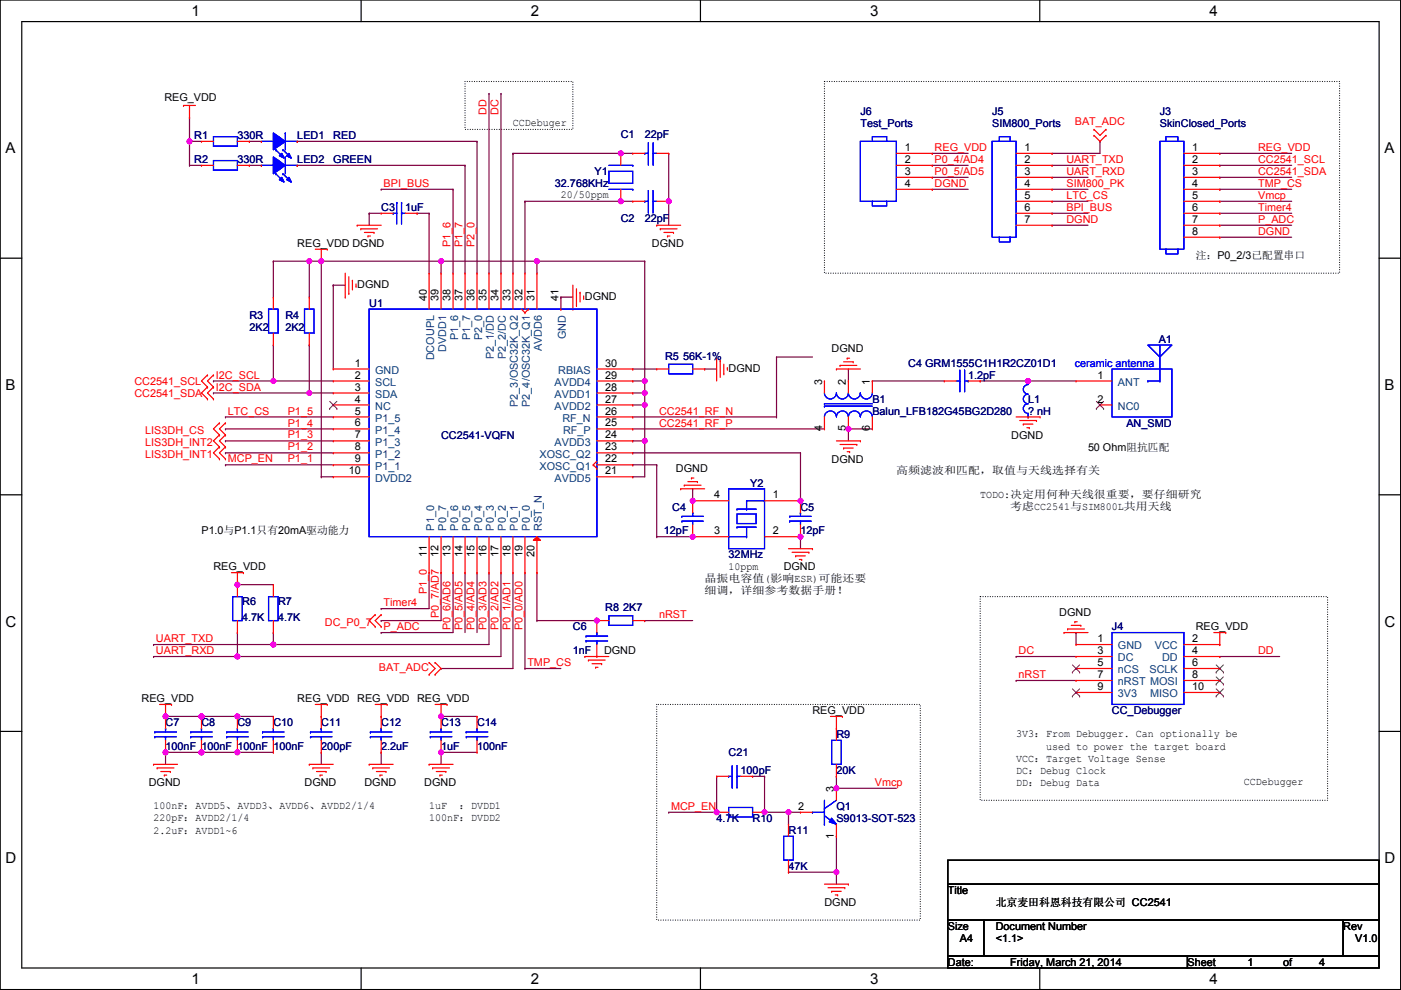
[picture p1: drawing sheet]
<svg xmlns="http://www.w3.org/2000/svg" width="297mm" height="210mm" viewBox="0 0 297 210" stroke-linecap="round" stroke-linejoin="round" font-family="sans-serif">
<defs><g id="words">
<g font-size="3.2">
<text x="40.6" y="3.4">1</text>
<text x="112.5" y="3.4">2</text>
<text x="184.5" y="3.4">3</text>
<text x="256.4" y="3.4">4</text>
<text x="1.2" y="32.5">A</text>
<text x="293.5" y="32.5">A</text>
<text x="1.2" y="82.7">B</text>
<text x="293.5" y="82.7">B</text>
<text x="1.2" y="132.9">C</text>
<text x="293.5" y="132.9">C</text>
<text x="1.2" y="183">D</text>
<text x="293.5" y="183">D</text>
<text x="40.6" y="208.6">1</text>
<text x="112.5" y="208.6">2</text>
<text x="184.5" y="208.6">3</text>
<text x="256.4" y="208.6">4</text>
</g>
<g font-size="2.3">
<text x="34.8" y="21.4">REG_VDD</text>
<text x="108.8" y="26.8">CCDebuger</text>
<text x="191.8" y="32">1</text>
<text x="191.8" y="34.5">2</text>
<text x="217.2" y="32">1</text>
<text x="217.2" y="34.5">2</text>
<text x="252.8" y="32">1</text>
<text x="252.8" y="34.5">2</text>
<text x="191.8" y="37.1">3</text>
<text x="191.8" y="39.6">4</text>
<text x="217.2" y="37.1">3</text>
<text x="217.2" y="39.6">4</text>
<text x="252.8" y="37.1">3</text>
<text x="252.8" y="39.6">4</text>
<text x="118.9" y="42">20/50ppm</text>
<text x="217.2" y="42.2">5</text>
<text x="217.2" y="44.7">6</text>
<text x="217.2" y="47.2">7</text>
<text x="252.8" y="42.2">5</text>
<text x="252.8" y="44.7">6</text>
<text x="252.8" y="47.2">7</text>
<text x="63" y="52.4">REG_VDD DGND</text>
<text x="138.2" y="52.4">DGND</text>
<text x="252.8" y="49.8">8</text>
<text x="253.5" y="54.9">注：P0_2/3已阻已已已</text>
<text x="75.7" y="61">DGND</text>
<text x="90.5" y="63.8" transform="rotate(-90 90.5 63.8)">40</text>
<text x="93" y="63.8" transform="rotate(-90 93 63.8)">39</text>
<text x="95.5" y="63.8" transform="rotate(-90 95.5 63.8)">38</text>
<text x="98.1" y="63.8" transform="rotate(-90 98.1 63.8)">37</text>
<text x="100.6" y="63.8" transform="rotate(-90 100.6 63.8)">36</text>
<text x="103.2" y="63.8" transform="rotate(-90 103.2 63.8)">35</text>
<text x="105.7" y="63.8" transform="rotate(-90 105.7 63.8)">34</text>
<text x="108.2" y="63.8" transform="rotate(-90 108.2 63.8)">33</text>
<text x="110.8" y="63.8" transform="rotate(-90 110.8 63.8)">32</text>
<text x="113.3" y="63.8" transform="rotate(-90 113.3 63.8)">31</text>
<text x="118.4" y="63.8" transform="rotate(-90 118.4 63.8)">41</text>
<text x="124" y="63.5">DGND</text>
<text x="75.2" y="77.7">1</text>
<text x="128.3" y="77.7">30</text>
<text x="176.3" y="74.7">DGND</text>
<text x="75.2" y="80.3">2</text>
<text x="75.2" y="82.8">3</text>
<text x="128.3" y="80.3">29</text>
<text x="128.3" y="82.8">28</text>
<text x="154.5" y="78.8">DGND</text>
<text x="174.3" y="81.5" transform="rotate(-90 174.3 81.5)">3</text>
<text x="179.4" y="81.5" transform="rotate(-90 179.4 81.5)">2</text>
<text x="184.4" y="81.5" transform="rotate(-90 184.4 81.5)">1</text>
<text x="232.7" y="80.3">1</text>
<text x="75.2" y="85.3">4</text>
<text x="75.2" y="87.9">5</text>
<text x="128.3" y="85.3">27</text>
<text x="128.3" y="87.9">26</text>
<text x="232.7" y="85.3">2</text>
<text x="75.2" y="90.4">6</text>
<text x="75.2" y="93">7</text>
<text x="75.2" y="95.5">8</text>
<text x="128.3" y="90.4">25</text>
<text x="128.3" y="93">24</text>
<text x="128.3" y="95.5">23</text>
<text x="174.3" y="91.5" transform="rotate(-90 174.3 91.5)">4</text>
<text x="179.4" y="91.5" transform="rotate(-90 179.4 91.5)">5</text>
<text x="184.4" y="91.5" transform="rotate(-90 184.4 91.5)">6</text>
<text x="214.4" y="93">DGND</text>
<text x="230.7" y="95.5">50 Ohm阻阻阻阻</text>
<text x="73.9" y="100.6">10</text>
<text x="75.2" y="98">9</text>
<text x="128.3" y="98">22</text>
<text x="128.3" y="100.6">21</text>
<text x="143.3" y="100.1">DGND</text>
<text x="176.3" y="98.1">DGND</text>
<text x="190" y="100.5">高高高高高阻阻，取晶与决决取取取取</text>
<text x="151.4" y="105.7">4</text>
<text x="163.9" y="105.7">1</text>
<text x="207.8" y="105.5">TODO:决决决决决决决决决可，可要细要要</text>
<text x="42.7" y="113.3">P1.0与P1.1只取20mA驱驱可驱</text>
<text x="151.4" y="113.3">3</text>
<text x="163.9" y="113.3">2</text>
<text x="214.2" y="108.1">详考CC2541与SIM800L共决决决</text>
<text x="90.5" y="118.1" transform="rotate(-90 90.5 118.1)">11</text>
<text x="93" y="118.1" transform="rotate(-90 93 118.1)">12</text>
<text x="95.5" y="118.1" transform="rotate(-90 95.5 118.1)">13</text>
<text x="98.1" y="118.1" transform="rotate(-90 98.1 118.1)">14</text>
<text x="100.6" y="118.1" transform="rotate(-90 100.6 118.1)">15</text>
<text x="103.2" y="118.1" transform="rotate(-90 103.2 118.1)">16</text>
<text x="105.7" y="118.1" transform="rotate(-90 105.7 118.1)">17</text>
<text x="108.2" y="118.1" transform="rotate(-90 108.2 118.1)">18</text>
<text x="110.8" y="118.1" transform="rotate(-90 110.8 118.1)">19</text>
<text x="113.3" y="118.1" transform="rotate(-90 113.3 118.1)">20</text>
<text x="45.3" y="120.9">REG_VDD</text>
<text x="149.4" y="123.3">晶晶晶晶晶(影影ESR)可可可可</text>
<text x="149.4" y="125.9">细细，详细详详详详详详！</text>
<text x="154.5" y="120.8">10ppm</text>
<text x="166.2" y="120.9">DGND</text>
<text x="224.6" y="130.6">DGND</text>
<text x="232.7" y="136.1">1</text>
<text x="252.8" y="136.1">2</text>
<text x="253.5" y="133.6">REG_VDD</text>
<text x="128.1" y="138.7">DGND</text>
<text x="232.7" y="138.7">3</text>
<text x="232.7" y="141.2">5</text>
<text x="232.7" y="143.8">7</text>
<text x="252.8" y="138.7">4</text>
<text x="252.8" y="141.2">6</text>
<text x="252.8" y="143.8">8</text>
<text x="30" y="148.9">REG_VDD</text>
<text x="63" y="148.9">REG_VDD REG_VDD REG_VDD</text>
<text x="232.7" y="146.3">9</text>
<text x="252.8" y="146.3">10</text>
<text x="172.3" y="151.4">REG_VDD</text>
<text x="215.4" y="161.5">VCC：Target Voltage Sense</text>
<text x="215.4" y="156.3">3V3：From Debugger. Can optionally be</text>
<text x="221.8" y="158.9">used to power the target board</text>
<text x="31.5" y="166.7">DGND</text>
<text x="64.6" y="166.7">DGND</text>
<text x="77.3" y="166.7">DGND</text>
<text x="90" y="166.7">DGND</text>
<text x="176.8" y="167.9" transform="rotate(-90 176.8 167.9)">3</text>
<text x="215.4" y="164.1">DC：Debug Clock</text>
<text x="215.4" y="166.7">DD：Debug Data</text>
<text x="263.7" y="166.5">CCDebugger</text>
<text x="32.6" y="171.6">100nF：AVDD5、AVDD3、AVDD6、AVDD2/1/4</text>
<text x="91" y="171.6">1uF</text>
<text x="97.3" y="171.6">：DVDD1</text>
<text x="169.2" y="171.7">2</text>
<text x="32.6" y="174.2">220pF：AVDD2/1/4</text>
<text x="32.6" y="176.8">2.2uF：AVDD1~6</text>
<text x="91" y="174.2">100nF：DVDD2</text>
<text x="176.8" y="177.8" transform="rotate(-90 176.8 177.8)">1</text>
<text x="201" y="189.5">Title</text>
<text x="174.8" y="192.1">DGND</text>
<text x="201" y="197.1">Size</text>
<text x="211.1" y="197.1">Document Number</text>
<text x="211.1" y="192.1">北北北北北北北北取北北北 CC2541</text>
<text x="284.8" y="197.1">Rev</text>
<text x="203.5" y="199.7">A4</text>
<text x="211.1" y="199.7">&lt;1.1&gt;</text>
<text x="287.3" y="199.7">V1.0</text>
<text x="201" y="204.8">Date:</text>
<text x="214.2" y="204.8">Friday, March 21, 2014</text>
<text x="251.8" y="204.8">Sheet</text>
<text x="264.5" y="204.8">1</text>
<text x="272.1" y="204.8">of</text>
<text x="279.7" y="204.8">4</text>
</g>
<g font-size="2.3" fill="#000080">
<text x="41.2" y="29.5">R1</text>
<text x="50.3" y="29.5">330R</text>
<text x="63" y="29.5">LED1</text>
<text x="70.7" y="29.5">RED</text>
<text x="131.6" y="29.3">C1</text>
<text x="136.7" y="29.3">22pF</text>
<text x="182.4" y="24.4">J6</text>
<text x="182.4" y="27">Test_Ports</text>
<text x="210.4" y="24.4">J5</text>
<text x="210.4" y="27">SIM800_Ports</text>
<text x="245.9" y="24.4">J3</text>
<text x="245.9" y="27">SkinClosed_Ports</text>
<text x="41.2" y="34.6">R2</text>
<text x="50.3" y="34.6">330R</text>
<text x="63" y="34.6">LED2</text>
<text x="70.7" y="34.6">GREEN</text>
<text x="117.6" y="39.7">32.768KHz</text>
<text x="126" y="37.1">Y1</text>
<text x="80.8" y="44.7">C3</text>
<text x="85.9" y="44.7">1uF</text>
<text x="131.6" y="47">C2</text>
<text x="136.7" y="47">22pF</text>
<text x="78.3" y="65.1">U1</text>
<text x="52.9" y="70.1">2K2</text>
<text x="52.9" y="67.6">R3</text>
<text x="60.5" y="70.1">2K2</text>
<text x="60.5" y="67.6">R4</text>
<text x="141" y="76.2">R5</text>
<text x="144.8" y="76.2">56K-1%</text>
<text x="192.6" y="77.8">C4 GRM1555C1H1R2CZ01D1</text>
<text x="245.7" y="72.7">A1</text>
<text x="205.3" y="80.3">1.2pF</text>
<text x="185" y="85.4">B1</text>
<text x="185" y="87.9">Balun_LFB182G45BG2D280</text>
<text x="218" y="85.4">L1</text>
<text x="218" y="87.9">? nH</text>
<text x="93.5" y="93">CC2541-VQFN</text>
<text x="238.8" y="90.5">AN_SMD</text>
<text x="159" y="103.2">Y2</text>
<text x="140.8" y="113.3">12pF</text>
<text x="142.5" y="108.2">C4</text>
<text x="169.7" y="108.2">C5</text>
<text x="169.7" y="113.3">12pF</text>
<text x="154.5" y="118.4">32MHz</text>
<text x="51.4" y="131.6">4.7K</text>
<text x="51.4" y="128.3">R6</text>
<text x="59" y="131.6">4.7K</text>
<text x="59" y="128.3">R7</text>
<text x="128.3" y="129.6">R8</text>
<text x="132.1" y="129.6">2K7</text>
<text x="121.5" y="133.6">C6</text>
<text x="235.8" y="133.6">J4</text>
<text x="121.5" y="138.7">1nF</text>
<text x="35.1" y="154">C7</text>
<text x="42.7" y="154">C8</text>
<text x="50.3" y="154">C9</text>
<text x="58" y="154">C10</text>
<text x="68.1" y="154">C11</text>
<text x="80.8" y="154">C12</text>
<text x="93.5" y="154">C13</text>
<text x="101.1" y="154">C14</text>
<text x="235.8" y="151.4">CC_Debugger</text>
<text x="35.1" y="159">100nF 100nF 100nF 100nF</text>
<text x="68.1" y="159">200pF</text>
<text x="80.8" y="159">2.2uF</text>
<text x="93.5" y="159">1uF</text>
<text x="101.1" y="159">100nF</text>
<text x="154.5" y="160.3">C21</text>
<text x="177.3" y="156.5">R9</text>
<text x="157" y="164.1">100pF</text>
<text x="177.3" y="164.1">20K</text>
<text x="177.3" y="171.7">Q1</text>
<text x="151.9" y="174.3">4.7K</text>
<text x="159.6" y="174.3">R10</text>
<text x="167.2" y="176.8">R11</text>
<text x="177.3" y="174.3">S9013-SOT-523</text>
<text x="167.2" y="184.4">47K</text>
</g>
<g font-size="2.3" fill="#f00">
<text x="103.2" y="24.4" transform="rotate(-90 103.2 24.4)">DD</text>
<text x="105.7" y="24.4" transform="rotate(-90 105.7 24.4)">DC</text>
<text x="227.9" y="26.5">BAT_ADC</text>
<text x="198.2" y="34.6">P0_4/AD4</text>
<text x="198.2" y="32">REG_VDD</text>
<text x="226.1" y="34.6">UART_TXD</text>
<text x="266.7" y="32">REG_VDD</text>
<text x="266.7" y="34.6">CC2541_SCL</text>
<text x="81.3" y="39.6">BPI_BUS</text>
<text x="198.2" y="37.1">P0_5/AD5</text>
<text x="198.2" y="39.6">DGND</text>
<text x="226.1" y="37.1">UART_RXD</text>
<text x="226.1" y="39.6">SIM800_PK</text>
<text x="266.7" y="37.1">CC2541_SDA</text>
<text x="266.7" y="39.6">TMP_CS</text>
<text x="226.1" y="44.7">BPI_BUS</text>
<text x="226.1" y="42.2">LTC_CS</text>
<text x="226.1" y="47.3">DGND</text>
<text x="266.7" y="42.2">Vmcp</text>
<text x="266.7" y="44.7">Timer4</text>
<text x="266.7" y="47.3">P_ADC</text>
<text x="95.5" y="52.3" transform="rotate(-90 95.5 52.3)">P1_6</text>
<text x="98.1" y="52.3" transform="rotate(-90 98.1 52.3)">P1_7</text>
<text x="100.6" y="52.3" transform="rotate(-90 100.6 52.3)">P2_0</text>
<text x="266.7" y="49.8">DGND</text>
<text x="28.5" y="81.6">CC2541_SCL</text>
<text x="45.8" y="82.8">I2C_SDA</text>
<text x="45.8" y="80.3">I2C_SCL</text>
<text x="28.5" y="84.1">CC2541_SDA</text>
<text x="48.3" y="87.9">LTC_CS</text>
<text x="61" y="87.9">P1_5</text>
<text x="139.7" y="87.9">CC2541_RF_N</text>
<text x="30.8" y="94.5">LIS3DH_INT2</text>
<text x="30.8" y="92">LIS3DH_CS</text>
<text x="61" y="90.4">P1_4</text>
<text x="61" y="93">P1_3</text>
<text x="61" y="95.5">P1_2</text>
<text x="139.7" y="90.4">CC2541_RF_P</text>
<text x="30.8" y="97.1">LIS3DH_INT1</text>
<text x="48.3" y="98.1">MCP_EN</text>
<text x="61" y="98.1">P1_1</text>
<text x="90.5" y="126" transform="rotate(-90 90.5 126)">P1_0</text>
<text x="81.3" y="128.5">Timer4</text>
<text x="93" y="131.1" transform="rotate(-90 93 131.1)">P0_7/AD7</text>
<text x="139.7" y="131.1">nRST</text>
<text x="33.1" y="136.2">UART_TXD</text>
<text x="68.9" y="132.6">DC_P0_7</text>
<text x="81.3" y="133.6">P_ADC</text>
<text x="95.5" y="133.6" transform="rotate(-90 95.5 133.6)">P0_6/AD6</text>
<text x="98.1" y="133.6" transform="rotate(-90 98.1 133.6)">P0_5/AD5</text>
<text x="100.6" y="133.6" transform="rotate(-90 100.6 133.6)">P0_4/AD4</text>
<text x="103.2" y="133.6" transform="rotate(-90 103.2 133.6)">P0_3/AD3</text>
<text x="105.7" y="133.6" transform="rotate(-90 105.7 133.6)">P0_2/AD2</text>
<text x="108.2" y="133.6" transform="rotate(-90 108.2 133.6)">P0_1/AD1</text>
<text x="110.8" y="133.6" transform="rotate(-90 110.8 133.6)">P0_0/AD0</text>
<text x="33.1" y="138.7">UART_RXD</text>
<text x="80.3" y="142.3">BAT_ADC</text>
<text x="111.8" y="141.2">TMP_CS</text>
<text x="215.9" y="138.7">DC</text>
<text x="215.9" y="143.8">nRST</text>
<text x="266.7" y="138.7">DD</text>
<text x="185.5" y="166.6">Vmcp</text>
<text x="142.3" y="171.7">MCP_EN</text>
</g>
<g font-size="2.3" fill="#004080">
<text x="120" y="71.9" transform="rotate(-90 120 71.9)">GND</text>
<text x="92" y="76.4" transform="rotate(-90 92 76.4)">DCOUPL</text>
<text x="94.6" y="74.6" transform="rotate(-90 94.6 74.6)">DVDD1</text>
<text x="97.1" y="72.2" transform="rotate(-90 97.1 72.2)">P1_6</text>
<text x="99.7" y="72.2" transform="rotate(-90 99.7 72.2)">P1_7</text>
<text x="102.2" y="72.2" transform="rotate(-90 102.2 72.2)">P2_0</text>
<text x="104.7" y="76.2" transform="rotate(-90 104.7 76.2)">P2_1/DD</text>
<text x="107.3" y="76.2" transform="rotate(-90 107.3 76.2)">P2_2/DC</text>
<text x="114.9" y="74.5" transform="rotate(-90 114.9 74.5)">AVDD6</text>
<text x="79.5" y="79.3">GND</text>
<text x="79.5" y="81.8">SCL</text>
<text x="117.6" y="81.8">AVDD4</text>
<text x="118.3" y="79.3">RBIAS</text>
<text x="237" y="81.8">ANT</text>
<text x="79.5" y="84.4">SDA</text>
<text x="79.5" y="86.9">NC</text>
<text x="79.5" y="89.4">P1_5</text>
<text x="109.8" y="86.3" transform="rotate(-90 109.8 86.3)">P2_3/OSC32K_Q2</text>
<text x="112.4" y="86.3" transform="rotate(-90 112.4 86.3)">P2_4/OSC32K_Q1</text>
<text x="117.6" y="84.4">AVDD1</text>
<text x="117.6" y="86.9">AVDD2</text>
<text x="119.3" y="89.4">RF_N</text>
<text x="237" y="86.9">NC0</text>
<text x="79.5" y="92">P1_4</text>
<text x="79.5" y="94.5">P1_3</text>
<text x="117.6" y="94.5">AVDD3</text>
<text x="119.4" y="92">RF_P</text>
<text x="79.5" y="97.1">P1_2</text>
<text x="79.5" y="99.6">P1_1</text>
<text x="114.4" y="97.1">XOSC_Q2</text>
<text x="114.4" y="99.6">XOSC_Q1</text>
<text x="79.5" y="102.1">DVDD2</text>
<text x="117.6" y="102.1">AVDD5</text>
<text x="92" y="112.5" transform="rotate(-90 92 112.5)">P1_0</text>
<text x="94.6" y="112.5" transform="rotate(-90 94.6 112.5)">P0_7</text>
<text x="97.1" y="112.5" transform="rotate(-90 97.1 112.5)">P0_6</text>
<text x="99.7" y="112.5" transform="rotate(-90 99.7 112.5)">P0_5</text>
<text x="102.2" y="112.5" transform="rotate(-90 102.2 112.5)">P0_4</text>
<text x="104.7" y="112.5" transform="rotate(-90 104.7 112.5)">P0_3</text>
<text x="107.3" y="112.5" transform="rotate(-90 107.3 112.5)">P0_2</text>
<text x="109.8" y="112.5" transform="rotate(-90 109.8 112.5)">P0_1</text>
<text x="112.4" y="112.5" transform="rotate(-90 112.4 112.5)">P0_0</text>
<text x="114.9" y="112.5" transform="rotate(-90 114.9 112.5)">RST_N</text>
<text x="237" y="137.7">GND</text>
<text x="244.9" y="137.7">VCC</text>
<text x="237" y="140.2">DC</text>
<text x="237" y="142.8">nCS</text>
<text x="243.7" y="142.8">SCLK</text>
<text x="246.4" y="140.2">DD</text>
<text x="237" y="145.3">nRST MOSI</text>
<text x="237" y="147.9">3V3</text>
<text x="243.8" y="147.9">MISO</text>
</g>
<text font-size="2.3" fill="#00f" x="227.9" y="77.8">ceramic antenna</text>
</g></defs>
<path d="M0 0h297v209.8h-297zM4.6 4.6h287.8v200.6h-287.8z" fill="none" stroke="#000" stroke-width=".25"/>
<g fill="#fff">
<path d="M40.6 .5h1.8v3.6h-1.8z"/>
<path d="M40.6 205.7h1.8v3.6h-1.8z"/>
</g>
<path d="M76.6 0v4.6M76.6 205.2v4.6" fill="none" stroke="#000" stroke-width=".25"/>
<g fill="#fff">
<path d="M112.5 .5h1.8v3.6h-1.8z"/>
<path d="M112.5 205.7h1.8v3.6h-1.8z"/>
</g>
<path d="M148.5 0v4.6M148.5 205.2v4.6" fill="none" stroke="#000" stroke-width=".25"/>
<g fill="#fff">
<path d="M184.5 .5h1.7v3.6h-1.7z"/>
<path d="M184.5 205.7h1.7v3.6h-1.7z"/>
</g>
<path d="M220.5 0v4.6M220.5 205.2v4.6" fill="none" stroke="#000" stroke-width=".25"/>
<g fill="#fff">
<path d="M256.4 .5h1.8v3.6h-1.8z"/>
<path d="M256.4 205.7h1.8v3.6h-1.8z"/>
<path d="M1.2 29.7h2.1v3.5h-2.1z"/>
<path d="M293.5 29.7h2.2v3.5h-2.2z"/>
<path d="M1.2 79.8h2.1v3.6h-2.1z"/>
<path d="M293.5 79.8h2.2v3.6h-2.2z"/>
</g>
<path d="M0 54.7h4.6M292.4 54.7h4.6" fill="none" stroke="#000" stroke-width=".25"/>
<g fill="#fff">
<path d="M1.2 130h2.3v3.5h-2.3z"/>
<path d="M293.5 130h2.3v3.5h-2.3z"/>
</g>
<path d="M0 104.9h4.6M292.4 104.9h4.6" fill="none" stroke="#000" stroke-width=".25"/>
<g fill="#fff">
<path d="M1.2 180.2h2.3v3.5h-2.3z"/>
<path d="M293.5 180.2h2.3v3.5h-2.3z"/>
</g>
<path d="M0 155.1h4.6M292.4 155.1h4.6" fill="none" stroke="#000" stroke-width=".25"/>
<path d="M98.6 17.3h22.9v10.1h-22.9zM174.8 17.3h109.2v40.6h-109.2zM207.8 126.5h73.7v43.2h-73.7zM139.2 149.4h55.9v45.7h-55.9z" fill="none" stroke="#000" stroke-width=".25" stroke-dasharray="0 .5"/>
<path d="M68.1 55.4h.1M68.1 55.4h45.7M93.5 55.4h.1M93.5 55.4v2.5M68.1 101.1h.1M68.1 101.1h2.6" fill="none" stroke="#800040" stroke-width=".25"/>
<circle cx="113.8" cy="55.4" r=".5" fill="#f0f"/>
<circle cx="113.8" cy="55.4" r=".5" fill="none" stroke="#f0f" stroke-width=".25"/>
<circle cx="93.5" cy="55.4" r=".5" fill="#f0f"/>
<circle cx="93.5" cy="55.4" r=".5" fill="none" stroke="#f0f" stroke-width=".25"/>
<path d="M113.8 55.4h.1M113.8 55.4v2.5M113.8 55.4h22.9M136.7 55.4h.1M136.7 55.4v27.9M134.2 80.8h.1M134.2 80.8h2.5M136.7 80.8h.1M134.2 101.1h.1M134.2 101.1h2.5" fill="none" stroke="#800040" stroke-width=".25"/>
<circle cx="136.7" cy="80.8" r=".5" fill="#f0f"/>
<circle cx="136.7" cy="80.8" r=".5" fill="none" stroke="#f0f" stroke-width=".25"/>
<path d="M134.2 83.3h.1M134.2 83.3h2.5M136.7 83.3h.1M136.7 83.3v2.6" fill="none" stroke="#800040" stroke-width=".25"/>
<circle cx="136.7" cy="83.3" r=".5" fill="#f0f"/>
<circle cx="136.7" cy="83.3" r=".5" fill="none" stroke="#f0f" stroke-width=".25"/>
<path d="M141.8 42.7h.1M141.8 42.7v5.1M134.2 85.9h.1M134.2 93.5h.1M134.2 85.9h2.5M134.2 93.5h2.5" fill="none" stroke="#800040" stroke-width=".25"/>
<circle cx="141.8" cy="42.7" r=".5" fill="#f0f"/>
<circle cx="141.8" cy="42.7" r=".5" fill="none" stroke="#f0f" stroke-width=".25"/>
<path d="M131.6 32.5h.1M131.6 32.5h2.6" fill="none" stroke="#800040" stroke-width=".25"/>
<circle cx="131.6" cy="32.5" r=".5" fill="#f0f"/>
<circle cx="131.6" cy="32.5" r=".5" fill="none" stroke="#f0f" stroke-width=".25"/>
<path d="M131.6 42.7h.1M131.6 42.7h2.6" fill="none" stroke="#800040" stroke-width=".25"/>
<circle cx="131.6" cy="42.7" r=".5" fill="#f0f"/>
<circle cx="131.6" cy="42.7" r=".5" fill="none" stroke="#f0f" stroke-width=".25"/>
<g fill="none" stroke="#800040" stroke-width=".25">
<path d="M108.8 32.5h.1M108.8 32.5v25.4M141.8 32.5h.1M141.8 32.5v10.2M78.3 45.2h.1M78.3 45.2h2.5M78.3 45.2v2.6M88.4 45.2h.1M88.4 45.2h2.6M91 45.2h.1M91 45.2v12.7M111.3 42.7h.1"/>
<path d="M111.3 42.7v15.2M134.2 78.2h.1M134.2 78.2h5M149.4 78.2h.1M149.4 78.2h2.5M42.7 151.9h.1M42.7 151.9h7.6"/>
</g>
<circle cx="42.7" cy="151.9" r=".5" fill="#f0f"/>
<circle cx="42.7" cy="151.9" r=".5" fill="none" stroke="#f0f" stroke-width=".25"/>
<path d="M42.7 159.5h.1M42.7 159.5h7.6" fill="none" stroke="#800040" stroke-width=".25"/>
<circle cx="42.7" cy="159.5" r=".5" fill="#f0f"/>
<circle cx="42.7" cy="159.5" r=".5" fill="none" stroke="#f0f" stroke-width=".25"/>
<path d="M50.3 159.5h.1M50.3 159.5h7.7" fill="none" stroke="#800040" stroke-width=".25"/>
<circle cx="50.3" cy="159.5" r=".5" fill="#f0f"/>
<circle cx="50.3" cy="159.5" r=".5" fill="none" stroke="#f0f" stroke-width=".25"/>
<path d="M50.3 151.9h.1M50.3 151.9h7.7" fill="none" stroke="#800040" stroke-width=".25"/>
<circle cx="50.3" cy="151.9" r=".5" fill="#f0f"/>
<circle cx="50.3" cy="151.9" r=".5" fill="none" stroke="#f0f" stroke-width=".25"/>
<path d="M134.2 96h.1M134.2 96h35.5M169.7 96h.1M169.7 96v10.2" fill="none" stroke="#800040" stroke-width=".25"/>
<circle cx="169.7" cy="106.2" r=".5" fill="#f0f"/>
<circle cx="169.7" cy="106.2" r=".5" fill="none" stroke="#f0f" stroke-width=".25"/>
<path d="M139.2 113.8h.1M139.2 113.8h7.7" fill="none" stroke="#800040" stroke-width=".25"/>
<circle cx="146.9" cy="113.8" r=".5" fill="#f0f"/>
<circle cx="146.9" cy="113.8" r=".5" fill="none" stroke="#f0f" stroke-width=".25"/>
<path d="M134.2 98.6h.1M134.2 98.6h5M139.2 98.6h.1M139.2 98.6v15.2M169.7 113.8h.1M169.7 113.8v2.5" fill="none" stroke="#800040" stroke-width=".25"/>
<circle cx="169.7" cy="113.8" r=".5" fill="#f0f"/>
<circle cx="169.7" cy="113.8" r=".5" fill="none" stroke="#f0f" stroke-width=".25"/>
<path d="M146.9 103.6h.1M146.9 103.6v2.6" fill="none" stroke="#800040" stroke-width=".25"/>
<circle cx="146.9" cy="106.2" r=".5" fill="#f0f"/>
<circle cx="146.9" cy="106.2" r=".5" fill="none" stroke="#f0f" stroke-width=".25"/>
<path d="M134.2 88.4h.1M134.2 90.9h.1M134.2 88.4h30.4M134.2 90.9h40.6M136.7 93.5h.1M136.7 93.5v7.6" fill="none" stroke="#800040" stroke-width=".25"/>
<circle cx="136.7" cy="93.5" r=".5" fill="#f0f"/>
<circle cx="136.7" cy="93.5" r=".5" fill="none" stroke="#f0f" stroke-width=".25"/>
<path d="M113.8 131.6h.1M113.8 131.6h12.7" fill="none" stroke="#800040" stroke-width=".25"/>
<circle cx="126.5" cy="131.6" r=".5" fill="#f0f"/>
<circle cx="126.5" cy="131.6" r=".5" fill="none" stroke="#f0f" stroke-width=".25"/>
<path d="M136.7 85.9h.1M136.7 85.9v7.6M113.8 121.4h.1M113.8 121.4v10.2" fill="none" stroke="#800040" stroke-width=".25"/>
<circle cx="136.7" cy="85.9" r=".5" fill="#f0f"/>
<circle cx="136.7" cy="85.9" r=".5" fill="none" stroke="#f0f" stroke-width=".25"/>
<path d="M68.1 55.4h.1M68.1 55.4v45.7M70.7 60.5h.1M70.7 60.5v17.7M118.9 63h.1M118.9 63h2.6M118.9 63v2.5" fill="none" stroke="#800040" stroke-width=".25"/>
<circle cx="68.1" cy="55.4" r=".5" fill="#f0f"/>
<circle cx="68.1" cy="55.4" r=".5" fill="none" stroke="#f0f" stroke-width=".25"/>
<g fill="none" stroke="#800040" stroke-width=".25">
<path d="M103.7 19.8h.1M103.7 19.8v38.1M106.2 19.8h.1M106.2 19.8v38.1M108.8 32.5h.1M108.8 32.5h22.8M111.3 42.7h.1M111.3 42.7h20.3M70.7 60.5h.1M70.7 60.5h2.5M58 80.8h.1M58 80.8h12.7"/>
<path d="M136.7 131.6h.1M136.7 131.6h10.2M215.4 139.2h.1M215.4 139.2h12.7M228.1 134.1h.1M228.1 134.1v2.6M258.6 139.2h.1M258.6 139.2h12.7M35.1 151.9h.1M35.1 151.9h7.6M215.4 144.3h.1M215.4 144.3h12.7"/>
</g>
<circle cx="42.7" cy="151.9" r=".5" fill="#f0f"/>
<circle cx="42.7" cy="151.9" r=".5" fill="none" stroke="#f0f" stroke-width=".25"/>
<circle cx="35.1" cy="151.9" r=".5" fill="#f0f"/>
<circle cx="35.1" cy="151.9" r=".5" fill="none" stroke="#f0f" stroke-width=".25"/>
<path d="M35.1 159.5h.1M35.1 159.5v2.6" fill="none" stroke="#800040" stroke-width=".25"/>
<circle cx="35.1" cy="159.5" r=".5" fill="#f0f"/>
<circle cx="35.1" cy="159.5" r=".5" fill="none" stroke="#f0f" stroke-width=".25"/>
<path d="M35.1 159.5h.1M35.1 159.5h7.6" fill="none" stroke="#800040" stroke-width=".25"/>
<circle cx="42.7" cy="159.5" r=".5" fill="#f0f"/>
<circle cx="42.7" cy="159.5" r=".5" fill="none" stroke="#f0f" stroke-width=".25"/>
<path d="M68.1 159.5h.1M68.1 159.5v2.6M80.8 159.5h.1M80.8 159.5v2.6M93.5 151.9h.1M93.5 151.9h7.6" fill="none" stroke="#800040" stroke-width=".25"/>
<circle cx="93.5" cy="151.9" r=".5" fill="#f0f"/>
<circle cx="93.5" cy="151.9" r=".5" fill="none" stroke="#f0f" stroke-width=".25"/>
<path d="M93.5 159.5h.1M93.5 159.5h7.6M93.5 159.5v2.6" fill="none" stroke="#800040" stroke-width=".25"/>
<circle cx="93.5" cy="159.5" r=".5" fill="#f0f"/>
<circle cx="93.5" cy="159.5" r=".5" fill="none" stroke="#f0f" stroke-width=".25"/>
<path d="M185 80.8h.1M185 80.8h15.2M218 80.8h.1M218 80.8h10.1" fill="none" stroke="#800040" stroke-width=".25"/>
<circle cx="218" cy="80.8" r=".5" fill="#f0f"/>
<circle cx="218" cy="80.8" r=".5" fill="none" stroke="#f0f" stroke-width=".25"/>
<path d="M179.9 78.2h.1M179.9 78.2v2.6M179.9 90.9h.1M179.9 90.9v2.6M179.9 90.9h5.1" fill="none" stroke="#800040" stroke-width=".25"/>
<circle cx="179.9" cy="90.9" r=".5" fill="#f0f"/>
<circle cx="179.9" cy="90.9" r=".5" fill="none" stroke="#f0f" stroke-width=".25"/>
<g fill="none" stroke="#800040" stroke-width=".25">
<path d="M164.6 75.7h.1M164.6 75.7v12.7M164.6 75.7h7.7M47.8 88.4h.1M47.8 90.9h.1M47.8 93.5h.1M47.8 96h.1M47.8 98.6h.1M47.8 88.4h22.9M47.8 90.9h22.9M47.8 93.5h22.9M47.8 96h22.9"/>
<path d="M47.8 98.6h22.9M65.6 83.3h.1M65.6 83.3h5.1M164.6 88.4h.1M207.8 80.8h.1M207.8 80.8h10.2"/>
</g>
<circle cx="65.6" cy="83.3" r=".5" fill="#f0f"/>
<circle cx="65.6" cy="83.3" r=".5" fill="none" stroke="#f0f" stroke-width=".25"/>
<g fill="none" stroke="#800040" stroke-width=".25">
<path d="M98.6 35.1h.1M98.6 35.1v22.8M101.1 30h.1M101.1 30v27.9M96.1 40.1h.1M96.1 40.1v17.8M50.3 134.1h.1M50.3 139.2h.1M50.3 134.1v5.1M91 121.4h.1M91 121.4v7.6M93.5 121.4h.1"/>
<path d="M93.5 121.4v10.2M96.1 121.4h.1M96.1 121.4v12.7M98.6 121.4h.1M98.6 121.4v12.7M101.1 121.4h.1M101.1 121.4v12.7M103.7 121.4h.1M103.7 121.4v15.3M106.2 121.4h.1M106.2 121.4v17.8h-55.9M108.8 121.4h.1"/>
<path d="M108.8 121.4v20.3M111.3 121.4h.1M111.3 121.4v20.3"/>
</g>
<circle cx="50.3" cy="139.2" r=".5" fill="#f0f"/>
<circle cx="50.3" cy="139.2" r=".5" fill="none" stroke="#f0f" stroke-width=".25"/>
<path d="M58 136.7h.1M58 136.7h45.7" fill="none" stroke="#800040" stroke-width=".25"/>
<circle cx="58" cy="136.7" r=".5" fill="#f0f"/>
<circle cx="58" cy="136.7" r=".5" fill="none" stroke="#f0f" stroke-width=".25"/>
<g fill="none" stroke="#800040" stroke-width=".25">
<path d="M52.9 30h.1M52.9 30h2.5M63 35.1h.1M63 30h.1M63 30h38.1M63 35.1h35.6M258.6 32.5h.1M258.6 35.1h.1M258.6 37.6h.1M258.6 35.1h15.3M258.6 32.5h15.3M258.6 37.6h15.3"/>
<path d="M58 55.4h.1M58 55.4v7.6M65.6 55.4h.1M65.6 55.4h2.5M65.6 55.4v7.6M258.6 42.7h.1M258.6 40.1h.1M258.6 42.7h15.3M258.6 40.1h15.3M32.6 136.7h.1M32.6 139.2h.1M32.6 139.2h17.7"/>
<path d="M58 134.1h.1M58 134.1v2.6h-25.4"/>
</g>
<circle cx="65.6" cy="55.4" r=".5" fill="#f0f"/>
<circle cx="65.6" cy="55.4" r=".5" fill="none" stroke="#f0f" stroke-width=".25"/>
<path d="M58 73.2h.1M58 73.2v7.6" fill="none" stroke="#800040" stroke-width=".25"/>
<circle cx="58" cy="80.8" r=".5" fill="#f0f"/>
<circle cx="58" cy="80.8" r=".5" fill="none" stroke="#f0f" stroke-width=".25"/>
<g fill="none" stroke="#800040" stroke-width=".25">
<path d="M40.2 30h.1M40.2 30v5.1M258.6 50.3h.1M258.6 45.2h.1M258.6 47.8h.1M258.6 50.3h15.3M258.6 45.2h15.3M258.6 47.8h15.3M65.6 73.2h.1M65.6 73.2v10.1h-20.3M45.3 83.3h.1M80.8 131.6h.1"/>
<path d="M80.8 131.6h12.7M93.5 141.7h.1M93.5 141.7h15.3"/>
</g>
<circle cx="40.2" cy="30" r=".5" fill="#f0f"/>
<circle cx="40.2" cy="30" r=".5" fill="none" stroke="#f0f" stroke-width=".25"/>
<path d="M40.2 30h.1M40.2 35.1h.1M40.2 30h2.5M40.2 35.1h2.5M52.9 35.1h.1M52.9 35.1h2.5M50.3 124h.1M50.3 124h7.7M80.8 129h.1M80.8 129h10.2" fill="none" stroke="#800040" stroke-width=".25"/>
<circle cx="50.3" cy="124" r=".5" fill="#f0f"/>
<circle cx="50.3" cy="124" r=".5" fill="none" stroke="#f0f" stroke-width=".25"/>
<path d="M80.8 134.1h.1M80.8 134.1h15.3M111.3 141.7h.1M111.3 141.7h7.6M162.1 172.2h.1M162.1 172.2h5.1M177.3 164.6h.1M177.3 164.6v2.5M177.3 184.9h.1M177.3 184.9v2.6" fill="none" stroke="#800040" stroke-width=".25"/>
<circle cx="177.3" cy="167.1" r=".5" fill="#f0f"/>
<circle cx="177.3" cy="167.1" r=".5" fill="none" stroke="#f0f" stroke-width=".25"/>
<path d="M167.2 172.2h.1M167.2 172.2v2.6M177.3 167.1h.1M177.3 167.1h12.7" fill="none" stroke="#800040" stroke-width=".25"/>
<circle cx="167.2" cy="172.2" r=".5" fill="#f0f"/>
<circle cx="167.2" cy="172.2" r=".5" fill="none" stroke="#f0f" stroke-width=".25"/>
<path d="M167.2 172.2h.1M167.2 172.2h2.5M167.2 184.9h.1M167.2 184.9h10.1" fill="none" stroke="#800040" stroke-width=".25"/>
<circle cx="177.3" cy="184.9" r=".5" fill="#f0f"/>
<circle cx="177.3" cy="184.9" r=".5" fill="none" stroke="#f0f" stroke-width=".25"/>
<path d="M141.8 172.2h.1M141.8 172.2h10.1M177.3 177.3h.1M177.3 177.3v7.6" fill="none" stroke="#800040" stroke-width=".25"/>
<circle cx="151.9" cy="172.2" r=".5" fill="#f0f"/>
<circle cx="151.9" cy="172.2" r=".5" fill="none" stroke="#f0f" stroke-width=".25"/>
<path d="M151.9 164.6h.1M151.9 164.6v7.6M159.6 164.6h.1M159.6 164.6h2.5M162.1 164.6h.1M162.1 164.6v7.6" fill="none" stroke="#800040" stroke-width=".25"/>
<circle cx="162.1" cy="172.2" r=".5" fill="#f0f"/>
<circle cx="162.1" cy="172.2" r=".5" fill="none" stroke="#f0f" stroke-width=".25"/>
<g fill="none" stroke="#800040" stroke-width=".25">
<path d="M40.2 24.9h.1M40.2 24.9v5.1M197.7 37.6h.1M197.7 35.1h.1M197.7 32.5h.1M197.7 32.5h7.6M197.7 35.1h7.6M197.7 37.6h7.6M223.1 32.5h.1M223.1 35.1h.1M223.1 37.6h.1M223.1 35.1h7.6"/>
<path d="M223.1 37.6h7.6M233.2 30h.1M233.2 30v2.5h-10.1M58 55.4h.1M58 55.4h7.6M80.8 40.1h.1M80.8 40.1h15.3M197.7 40.1h.1M197.7 40.1h7.6M223.1 45.2h.1M223.1 42.7h.1M223.1 40.1h.1"/>
<path d="M223.1 47.8h.1M223.1 45.2h7.6M223.1 42.7h7.6M223.1 40.1h7.6M223.1 47.8h7.6M45.3 80.8h.1M45.3 80.8h12.7"/>
</g>
<g fill="none" stroke="#f00" stroke-width=".25">
<path d="M38.9 22.4h.1M38.9 22.4h2.5M40.2 24.9h.1M40.2 22.4v2.5M42.7 30h.1M42.7 30h2.6M50.3 30h2.6M52.9 30h.1M131.6 32.5h.1M131.6 32.5v2.6M231.9 28.7h.1M231.9 27.4h.1"/>
<path d="M231.9 28.7l1.3 1.3 1.3-1.3M231.9 27.4l1.3 1.3 1.3-1.3M234.5 28.7h.1M234.5 27.4h.1M251 32.5h7.6M251 35.1h7.6M251 37.6h7.6M258.6 32.5h.1M258.6 35.1h.1M258.6 37.6h.1M66.8 52.8h2.6M68.1 55.4h.1"/>
<path d="M68.1 52.8v2.6M69.4 52.8h.1M73.2 57.9v5.1M74 58.7v3.5M74.7 59.4h.1M74.7 59.4v2.1M75.7 47.8h.1M75.7 47.8h5.1M76.5 48.5h.1M76.5 48.5h3.6M77.3 49.3h2M78 50h.1"/>
<path d="M78 50h.5M79.3 49.3h.1M80.8 45.2h.1M80.8 45.2h2.6M85.9 45.2h2.5M88.4 45.2h.1M131.6 42.7h.1M131.6 40.1v2.6M139.2 47.8h.1M139.2 47.8h5.1M140 48.5h.1M140 48.5h3.6"/>
<path d="M140.8 49.3h2M141.5 50h.1M141.5 50h.5M142.8 49.3h.1M251 47.8h7.6M251 40.1h7.6M251 42.7h7.6M251 45.2h7.6M251 50.3h7.6M258.6 40.1h.1M258.6 42.7h.1M258.6 45.2h.1"/>
<path d="M258.6 47.8h.1M258.6 50.3h.1M44 79.5h.1M44 79.5l-1.3 1.3 1.3 1.2M45.3 79.5h.1M45.3 79.5l-1.3 1.3 1.3 1.2M65.6 63h.1M65.6 73.2h.1M65.6 63v2.5M65.6 70.6v2.6M70.7 78.2h.1M70.7 78.2h7.6"/>
<path d="M73.2 63h.1M74 62.2h.1M75.5 60.7h.1M75.5 60.2v.5M121.5 65.5h.1M121.5 60.5v5M122.2 64.8h.1M122.2 61.2v3.6M123 62h.1M123 62v2M123.7 63.3h.1M123.7 62.7v.6"/>
<path d="M151.9 75.7h.1M151.9 75.7v5.1M152.7 76.5h.1M152.7 76.5v3.5M153.5 79.3h.1M153.5 77.2v2.1M154.2 78h.1M154.2 78v.5M177.3 78.2h.1M177.3 78.2h5.1M178.1 77.5h.1M178.1 77.5h3.6"/>
<path d="M178.9 76.7h2M179.6 76h.1M179.6 76h.5M180.9 76.7h.1M44 82h.1M44 84.6h.1M44 82l-1.3 1.3 1.3 1.3M45.3 82h.1M45.3 84.6h.1M45.3 82l-1.3 1.3 1.3 1.3M46.5 92.2h.1M46.5 94.7h.1"/>
<path d="M46.5 97.3h.1M46.5 89.7h.1M46.5 92.2l-1.2 1.3 1.2 1.2M46.5 94.7l-1.2 1.3 1.2 1.3M46.5 89.7l-1.2 1.2 1.2 1.3M47.8 92.2h.1M47.8 94.7h.1M47.8 97.3h.1M47.8 89.7h.1M47.8 92.2l-1.3 1.3 1.3 1.2M47.8 94.7l-1.3 1.3 1.3 1.3M47.8 89.7l-1.3 1.2 1.3 1.3"/>
<path d="M70.7 80.8h.1M70.7 83.3h.1M70.7 85.9h.1M70.7 88.4h.1M70.7 90.9h.1M70.7 93.5h.1M70.7 96h.1M70.7 98.6h.1M70.7 93.5h7.6M70.7 88.4h7.6M70.7 80.8h7.6M70.7 83.3h7.6"/>
<path d="M70.7 85.9h7.6M70.7 90.9h7.6M70.7 96h7.6M70.7 98.6h7.6M177.3 93.5h5.1M178.1 94.2h3.6M178.9 95h.1M178.9 95h2M179.6 95.8h.5M180.1 95.8h.1M181.7 94.2h.1M182.4 93.5h.1"/>
<path d="M200.2 80.8h.1M200.2 80.8h2.5M205.3 80.8h2.5M207.8 80.8h.1M215.4 88.4h5.1M216.2 89.2h3.6M217 89.9h.1M217 89.9h2M217.7 90.7h.5M218 88.4h.1M218 80.8h.1M218.2 90.7h.1"/>
<path d="M219.8 89.2h.1M220.5 88.4h.1M70.7 101.1h.1M70.7 101.1h7.6M91 113.8v7.6M93.5 113.8v7.6M96.1 113.8v7.6M98.6 113.8v7.6M101.1 113.8v7.6M103.7 113.8v7.6M106.2 113.8v7.6M108.8 113.8v7.6"/>
<path d="M111.3 113.8v7.6M144.3 103.6h.1M144.3 103.6h5.1M145.1 102.9h.1M145.1 102.9h3.5M145.8 102.1h2.1M146.6 101.4h.1M146.6 101.4h.5M146.9 106.2h.1M146.9 113.8h.1M146.9 106.2v2.5M146.9 111.3v2.5"/>
<path d="M146.9 106.2h7.6M146.9 113.8h7.6M147.9 102.1h.1M162.1 106.2h7.6M162.1 113.8h7.6M167.2 116.3h5.1M167.9 117.1h3.6M168.7 117.9h.1M168.7 117.9h2M169.5 118.6h.5M169.7 106.2h.1M169.7 113.8h.1"/>
<path d="M169.7 106.2v2.5M169.7 111.3v2.5M170 118.6h.1M171.5 117.1h.1M172.3 116.3h.1M49.1 121.4h2.5M50.3 124h.1M50.3 121.4v2.6M51.6 121.4h.1M79.5 130.3h.1M79.5 132.8h.1M79.5 130.3l-1.2 1.3 1.2 1.2"/>
<path d="M80.8 130.3h.1M80.8 132.8h.1M80.8 130.3l-1.3 1.3 1.3 1.2M91 121.4h.1M93.5 121.4h.1M96.1 121.4h.1M98.6 121.4h.1M101.1 121.4h.1M103.7 121.4h.1M106.2 121.4h.1M108.8 121.4h.1M111.3 121.4h.1"/>
<path d="M124 139.2h.1M124 139.2h5.1M124.8 140h.1M124.8 140h3.5M126.5 131.6h.1M126.5 139.2h.1M126.5 131.6v2.5M126.5 136.7v2.5M126.5 131.6h2.6M134.2 131.6h2.5M136.7 131.6h.1M225.6 134.1h.1"/>
<path d="M225.6 134.1h5.1M226.4 133.4h.1M226.4 133.4h3.5M227.1 132.6h2.1M227.9 131.8h.1M227.9 131.8h.5M229.2 132.6h.1M257.3 134.1h2.6M258.6 136.7h.1M258.6 134.1v2.6M259.9 134.1h.1M33.8 149.4h2.6"/>
<path d="M35.1 151.9h.1M35.1 149.4v2.5M36.4 149.4h.1M50.3 151.9h.1M50.3 159.5h.1M50.3 151.9v2.5M50.3 157v2.5M58 151.9h.1M58 159.5h.1M58 151.9v2.5M58 157v2.5M66.8 149.4h2.6"/>
<path d="M68.1 151.9h.1M68.1 159.5h.1M68.1 149.4v5M68.1 157v2.5M69.4 149.4h.1M79.5 149.4h2.6M80.8 151.9h.1M80.8 149.4v2.5M82.1 149.4h.1M91 140.5h.1M91 143h.1M91 140.5l1.2 1.2-1.2 1.3"/>
<path d="M92.2 143h.1M92.2 140.5h.1M92.2 149.4h2.6M92.2 140.5l1.3 1.2-1.3 1.3M93.5 151.9h.1M93.5 149.4v2.5M94.8 149.4h.1M101.1 151.9h.1M101.1 159.5h.1M101.1 151.9v2.5M101.1 157v2.5M125.5 140.7h2.1"/>
<path d="M126.3 141.5h.1M126.3 141.5h.5M127.6 140.7h.1M176.1 151.9h2.5M177.3 154.4h.1M177.3 151.9v2.5M178.6 151.9h.1M32.6 162.1h.1M32.6 162.1h5M33.3 162.8h.1M33.3 162.8h3.6M34.1 163.6h2"/>
<path d="M34.8 164.3h.1M34.8 164.3h.6M36.1 163.6h.1M65.6 162.1h.1M65.6 162.1h5.1M66.3 162.8h.1M66.3 162.8h3.6M67.1 163.6h2M67.9 164.3h.1M67.9 164.3h.5M69.1 163.6h.1M78.3 162.1h.1"/>
<path d="M78.3 162.1h5.1M79 162.8h.1M79 162.8h3.6M79.8 163.6h2M80.6 164.3h.1M80.6 164.3h.5M81.8 163.6h.1M91 162.1h.1M91 162.1h5.1M91.7 162.8h.1M91.7 162.8h3.6M92.5 163.6h2"/>
<path d="M93.3 164.3h.1M93.3 164.3h.5M94.5 163.6h.1M151.9 172.2h.1M151.9 164.6h.1M151.9 172.2h2.6M151.9 164.6h2.6M157 164.6h2.6M159.6 164.6h.1M159.6 172.2h2.5M162.1 172.2h.1M167.2 174.8h.1"/>
<path d="M167.2 174.8v2.5M167.2 184.9h.1M167.2 182.4v2.5M174.8 187.5h5.1M175.6 188.2h3.5M176.3 189h.1M176.3 189h2.1M177.1 189.7h.5M177.6 189.7h.1M179.1 188.2h.1M179.9 187.5h.1"/>
</g>
<path d="M201 182.4h91.4v5.1h-91.4zM201 187.5h91.4v7.6h-91.4zM201 195.1h7.6v7.6h-7.6zM208.6 195.1h76.2v7.6h-76.2zM284.8 195.1h7.6v7.6h-7.6zM201 202.7h50.8v2.5h-50.8zM251.8 202.7h40.6v2.5h-40.6z" fill="none" stroke="#000" stroke-width=".25"/>
<g fill="none" stroke="#00f" stroke-width=".25">
<path d="M45.3 29h5v2h-5zM129.1 36.3h5.1v2.6h-5.1zM129.1 35.1h5.1M134.2 35.1h.1M245.9 30h5.1v22.8h-5.1zM247.2 30v-1h2.5v1M83.4 45.2h.1M83.4 45.2h.7M84.1 42.9h.1M84.1 42.9v4.6M85.1 42.9h.1M85.1 45.2h.1"/>
<path d="M85.1 42.9v4.6M85.1 45.2h.8M129.1 40.1h5.1M134.2 40.1h.1M247.2 52.8v1.1h2.5v-1.1M64.6 65.5h2v5.1h-2zM78.3 65.5h48.2v48.3h-48.2zM203.5 78.5h.1M203.5 78.5v4.6M204.5 78.5h.1M204.5 78.5v4.6M202.7 80.8h.8"/>
<path d="M203.5 80.8h.1M204.5 80.8h.8M205.3 80.8h.1M218 80.8v.7a1.02 1.02 0 0 0-1 1.1 1.02 1.02 0 0 0 1 1 1.02 1.02 0 0 0-1 1 1.02 1.02 0 0 0 1 1 1.01 1.01 0 0 0-1 1 1.01 1.01 0 0 0 1 1v.8M218 88.4h.1M218 80.8h.1M144.6 110.5h.1M144.6 109.5h.1M144.6 110.5h4.5M144.6 109.5h4.5M146.9 110.5h.1M146.9 108.7h.1"/>
<path d="M146.9 108.7v.8M146.9 110.5v.8M154.5 103.6h7.6v12.7h-7.6zM154.5 113.8h.1M154.5 113.8h3.8M156.3 109h4v2h-4zM156.3 108h.1M156.3 111.8h.1M156.3 108h4M156.3 111.8h4M158.3 113.8h.1M158.3 106.2h.1"/>
<path d="M158.3 108h.1M158.3 106.2v1.8M158.3 111.8v2M158.3 106.2h3.8M167.4 110.5h.1M167.4 109.5h.1M167.4 110.5h4.6M167.4 109.5h4.6M169.7 110.5h.1M169.7 108.7h.1M169.7 108.7v.8M169.7 110.5v.8"/>
<path d="M124.3 135.9h.1M124.3 134.9h.1M124.3 135.9h4.5M124.3 134.9h4.5M126.5 135.9h.1M126.5 134.1h.1M126.5 134.1v.8M126.5 135.9v.8M129.1 130.6h5.1v2h-5.1zM48.1 156.2h.1M48.1 155.2h.1M48.1 156.2h4.5"/>
<path d="M48.1 155.2h4.5M50.3 156.2h.1M50.3 154.4h.1M50.3 154.4v.8M50.3 156.2v.8M55.7 156.2h.1M55.7 155.2h.1M55.7 156.2h4.5M55.7 155.2h4.5M58 156.2h.1M58 154.4h.1M58 154.4v.8"/>
<path d="M58 156.2v.8M65.8 156.2h.1M65.8 155.2h.1M65.8 156.2h4.6M65.8 155.2h4.6M68.1 156.2h.1M68.1 154.4h.1M68.1 154.4v.8M68.1 156.2v.8M98.9 156.2h.1M98.9 155.2h.1M98.9 156.2h4.5"/>
<path d="M98.9 155.2h4.5M101.1 156.2h.1M101.1 154.4h.1M101.1 154.4v.8M101.1 156.2v.8M154.5 171.2h5.1v2h-5.1zM154.5 164.6h.1M154.5 164.6h.7M155.2 166.9h.1M155.2 162.3v4.6M156.3 166.9h.1M156.3 164.6h.1"/>
<path d="M156.3 162.3v4.6M156.3 164.6h.7M166.2 177.3h2v5.1h-2z"/>
</g>
<path d="M69.9 86.6h.1M69.9 85.1l1.5 1.5M71.4 85.1l-1.5 1.5M71.4 86.6h.1" fill="none" stroke="#804000" stroke-width=".21"/>
<path d="M113.1 114.6l.7-.8 .8 .8z" fill="#f00"/>
<g fill="none" stroke="#f00" stroke-width=".25">
<path d="M134.2 32.5h.1M134.2 32.5h2.5M139.2 32.5h2.6M141.8 32.5h.1M91 57.9h.1M91 57.9v7.6M93.5 57.9h.1M93.5 57.9v7.6M96.1 57.9h.1M96.1 57.9v7.6M98.6 57.9h.1M98.6 57.9v7.6"/>
<path d="M101.1 57.9h.1M101.1 57.9v7.6M103.7 57.9h.1M103.7 57.9v7.6M106.2 57.9h.1M106.2 57.9v7.6M108.8 57.9h.1M108.8 57.9v7.6M111.3 57.9h.1M111.3 57.9v7.6M113.8 57.9h.1M113.8 57.9v7.6"/>
<path d="M134.2 42.7h.1M134.2 42.7h2.5M139.2 42.7h2.6M141.8 42.7h.1M110.5 65.5l.8 .8M111.3 66.3h.1M112.1 65.5h.1M112.1 65.5l-.8 .8M118.9 65.5h.1M126.5 78.2h7.7M134.2 78.2h.1M125.8 98.6h.1"/>
<path d="M125.8 98.6l.7 .7M126.5 99.3h.1M126.5 80.8h7.7M126.5 83.3h7.7M126.5 85.9h7.7M126.5 88.4h7.7M126.5 90.9h7.7M126.5 93.5h7.7M126.5 96h7.7M126.5 97.8l-.7 .8M126.5 98.6h7.7M134.2 80.8h.1"/>
<path d="M134.2 83.3h.1M134.2 85.9h.1M134.2 88.4h.1M134.2 90.9h.1M134.2 93.5h.1M134.2 96h.1M134.2 98.6h.1M113.1 114.6l.7-.8 .8 .8zM113.8 113.8v7.6M126.5 101.1h7.7M134.2 101.1h.1M113.8 121.4h.1"/>
<path d="M228.1 136.7h.1M228.1 139.2h.1M228.1 136.7h7.7M228.1 139.2h7.7M251 136.7h7.6M251 139.2h7.6M258.6 136.7h.1M258.6 139.2h.1M35.1 151.9h.1M35.1 159.5h.1M35.1 151.9v2.5M35.1 157v2.5"/>
<path d="M42.7 151.9h.1M42.7 159.5h.1M42.7 151.9v2.5M42.7 157v2.5M228.1 141.7h.1M228.1 144.3h.1M228.1 146.8h.1M228.1 141.7h7.7M228.1 144.3h7.7M228.1 146.8h7.7M251 141.7h7.6M251 144.3h7.6"/>
<path d="M251 146.8h7.6M258.6 141.7h.1M258.6 144.3h.1M258.6 146.8h.1"/>
</g>
<g fill="none" stroke="#00f" stroke-width=".25">
<path d="M55.4 30h2.6M58 30h.1M60.5 28.2h.1M60.5 28.2v3.6M60.5 30h2.5M63 30h.1M136.7 32.5h.1M136.7 32.5h.8M137.5 34.8h.1M137.5 30.2v4.6M138.5 34.8h.1M138.5 32.5h.1"/>
<path d="M138.5 30.2v4.6M138.5 32.5h.7M136.7 42.7h.1M136.7 42.7h.8M137.5 45h.1M137.5 40.4v4.6M138.5 45h.1M138.5 42.7h.1M138.5 40.4v4.6M138.5 42.7h.7M235.8 134.1h15.2v15.3h-15.2zM32.8 156.2h.1"/>
<path d="M32.8 155.2h.1M32.8 156.2h4.6M32.8 155.2h4.6M35.1 156.2h.1M35.1 154.4h.1M35.1 154.4v.8M35.1 156.2v.8M40.4 156.2h.1M40.4 155.2h.1M40.4 156.2h4.6M40.4 155.2h4.6M42.7 156.2h.1"/>
<path d="M42.7 154.4h.1M42.7 154.4v.8M42.7 156.2v.8"/>
</g>
<g fill="none" stroke="#804000" stroke-width=".21">
<path d="M227.4 142.5h.1M227.4 147.6h.1M227.4 141l1.5 1.5M227.4 146.1l1.5 1.5M228.9 141l-1.5 1.5M228.9 146.1l-1.5 1.5M228.9 142.5h.1M228.9 147.6h.1M257.8 142.5h.1M257.8 145h.1M257.8 147.6h.1M257.9 141l1.5 1.5"/>
<path d="M257.9 143.5l1.5 1.5M257.9 146.1l1.5 1.5M259.4 141l-1.6 1.5M259.4 143.5l-1.6 1.5M259.4 146.1l-1.6 1.5M259.4 142.5h.1M259.4 145h.1M259.4 147.6h.1"/>
</g>
<path d="M58 28.2l2.5 1.8-2.5 1.8z" fill-rule="evenodd" fill="#00f"/>
<path d="M58 28.2l2.5 1.8-2.5 1.8z" fill="none" stroke="#00f" stroke-width=".25"/>
<path d="M61.3 32.5l.5 1-1-.5z" fill-rule="evenodd" fill="#00f"/>
<path d="M61.3 32.5l.5 1-1-.5z" fill="none" stroke="#00f" stroke-width=".25"/>
<path d="M59.7 32.5l.5 1-1-.5z" fill-rule="evenodd" fill="#00f"/>
<path d="M55.4 30h2.6M58 30h.1M58.5 31.8h.1M58.5 31.8l1.5 1.5M59.7 32.5l.5 1-1-.5zM60 31.8h.1M60 31.8l1.5 1.5M60.5 28.2h.1M60.5 28.2v3.6M60.5 30h2.5M63 30h.1" fill="none" stroke="#00f" stroke-width=".25"/>
<path d="M58 28.2l2.5 1.8-2.5 1.8z" fill-rule="evenodd" fill="#00f"/>
<path d="M58 28.2l2.5 1.8-2.5 1.8z" fill="none" stroke="#00f" stroke-width=".25"/>
<path d="M61.3 32.5l.5 1-1-.5z" fill-rule="evenodd" fill="#00f"/>
<path d="M61.3 32.5l.5 1-1-.5z" fill="none" stroke="#00f" stroke-width=".25"/>
<path d="M59.7 32.5l.5 1-1-.5z" fill-rule="evenodd" fill="#00f"/>
<g fill="none" stroke="#00f" stroke-width=".25">
<path d="M58.5 31.8h.1M58.5 31.8l1.5 1.5M59.7 32.5l.5 1-1-.5zM60 31.8h.1M60 31.8l1.5 1.5M56.9 126.5h2.1v5.1h-2.1zM176.3 157h2.1v5.1h-2.1zM172.3 172.2h.1M172.3 172.2h2.5M174.8 174.8h.1M174.8 171.5h.1M174.8 169.7v5.1"/>
<path d="M174.8 173l2.5 1.8M177.3 174.8h.1M177.3 169.7l-2.5 1.8"/>
</g>
<path d="M55.4 30h.1M63 30h.1M58 124h.1M58 134.1h.1M58 124v2.5M58 131.6v2.5M177.3 154.4h.1M177.3 154.4v2.6M177.3 164.6h.1M177.3 162.1v2.5" fill="none" stroke="#f00" stroke-width=".25"/>
<path d="M176.3 173.5l1 1.3-1.5-.5z" fill="#00f"/>
<path d="M172.3 172.2h.1M172.3 172.2h2.5M174.8 174.8h.1M174.8 171.5h.1M174.8 169.7v5.1M174.8 173l2.5 1.8M176.3 173.5l1 1.3-1.5-.5zM177.3 174.8h.1M177.3 169.7l-2.5 1.8" fill="none" stroke="#00f" stroke-width=".25"/>
<path d="M176.3 173.5l1 1.3-1.5-.5z" fill="#00f"/>
<g fill="none" stroke="#00f" stroke-width=".25">
<path d="M55.4 35.1h2.6M58 35.1h.1M60.5 33.3h.1M60.5 33.3v3.5M60.5 35.1h2.5M63 35.1h.1M141.8 77.2h5.1v2.1h-5.1zM235.8 78.2h12.7v10.2h-12.7zM243.4 73.2h5.1l-2.6 2.5zM245.9 73.2v7.6M243.4 80.8h.1M243.4 80.8h2.5"/>
<path d="M245.9 80.8h.1M49.3 126.5h2.1v5.1h-2.1zM78.5 156.2h.1M78.5 155.2h.1M78.5 156.2h4.6M78.5 155.2h4.6M80.8 156.2h.1M80.8 154.4h.1M80.8 154.4v.8M80.8 156.2v.8M91.2 156.2h.1M91.2 155.2h.1"/>
<path d="M91.2 156.2h4.6M91.2 155.2h4.6M93.5 156.2h.1M93.5 154.4h.1M93.5 154.4v.8M93.5 156.2v.8M176.3 173.5l1 1.3-1.5-.5z"/>
</g>
<g fill="none" stroke="#f00" stroke-width=".25">
<path d="M139.2 78.2h.1M139.2 78.2h2.6M146.9 78.2h2.5M149.4 78.2h.1M228.1 80.8h.1M228.1 80.8h7.7M233.2 85.9h.1M233.2 85.9h2.6M50.3 124h.1M50.3 134.1h.1M50.3 124v2.5M50.3 131.6v2.5"/>
<path d="M80.8 151.9h.1M80.8 159.5h.1M80.8 151.9v2.5M80.8 157v2.5M93.5 151.9h.1M93.5 159.5h.1M93.5 151.9v2.5M93.5 157v2.5M169.7 172.2h.1M169.7 172.2h2.6M177.3 177.3h.1M177.3 167.1h.1"/>
<path d="M177.3 167.1v2.6M177.3 174.8v2.5"/>
</g>
<path d="M232.4 86.6h.1M232.5 85.1l1.5 1.5M234 85.1l-1.6 1.5M234 86.6h.1" fill="none" stroke="#804000" stroke-width=".21"/>
<path d="M58 33.3l2.5 1.8-2.5 1.7z" fill-rule="evenodd" fill="#00f"/>
<path d="M58 33.3l2.5 1.8-2.5 1.7z" fill="none" stroke="#00f" stroke-width=".25"/>
<path d="M61.3 37.6l.5 1-1-.5z" fill-rule="evenodd" fill="#00f"/>
<path d="M61.3 37.6l.5 1-1-.5z" fill="none" stroke="#00f" stroke-width=".25"/>
<path d="M59.7 37.6l.5 1-1-.5z" fill-rule="evenodd" fill="#00f"/>
<path d="M55.4 35.1h2.6M58 35.1h.1M58.5 36.8h.1M58.5 36.8l1.5 1.6M59.7 37.6l.5 1-1-.5zM60 36.8h.1M60 36.8l1.5 1.6M60.5 33.3h.1M60.5 33.3v3.5M60.5 35.1h2.5M63 35.1h.1" fill="none" stroke="#00f" stroke-width=".25"/>
<path d="M58 33.3l2.5 1.8-2.5 1.7z" fill-rule="evenodd" fill="#00f"/>
<path d="M58 33.3l2.5 1.8-2.5 1.7z" fill="none" stroke="#00f" stroke-width=".25"/>
<path d="M61.3 37.6l.5 1-1-.5z" fill-rule="evenodd" fill="#00f"/>
<path d="M61.3 37.6l.5 1-1-.5z" fill="none" stroke="#00f" stroke-width=".25"/>
<path d="M59.7 37.6l.5 1-1-.5z" fill-rule="evenodd" fill="#00f"/>
<g fill="none" stroke="#00f" stroke-width=".25">
<path d="M45.3 34h5v2.1h-5zM58.5 36.8h.1M58.5 36.8l1.5 1.6M59.7 37.6l.5 1-1-.5zM60 36.8h.1M60 36.8l1.5 1.6M182.4 30h7.6v12.7h-7.6zM185 30v-1h3v1M210.4 30h5v20.3h-5zM211.9 30v-1h2.3v1M185 42.7v1h3v-1M211.9 50.3v1h2.3v-1"/>
<path d="M56.9 65.5h2.1v5.1h-2.1zM174.8 83.3a1.27 1.27 0 0 0 1.3 1.3 1.27 1.27 0 0 0 1.2-1.3 1.27 1.27 0 0 0 1.3 1.3 1.27 1.27 0 0 0 1.3-1.3M174.8 88.4a1.27 1.27 0 0 1 1.3-1.3 1.27 1.27 0 0 1 1.2 1.3 1.27 1.27 0 0 1 1.3-1.3 1.27 1.27 0 0 1 1.3 1.3M174.8 85.6h.1M174.8 86.1h.1M174.8 85.6h10.2M174.8 86.1h10.2M179.9 83.3a1.27 1.27 0 0 0 1.2 1.3 1.27 1.27 0 0 0 1.3-1.3M179.9 88.4a1.27 1.27 0 0 1 1.2-1.3 1.27 1.27 0 0 1 1.3 1.3M182.4 83.3a1.27 1.27 0 0 0 1.3 1.3 1.27 1.27 0 0 0 1.3-1.3M182.4 88.4a1.27 1.27 0 0 1 1.3-1.3 1.27 1.27 0 0 1 1.3 1.3"/>
</g>
<g fill="none" stroke="#f00" stroke-width=".25">
<path d="M42.7 35.1h.1M42.7 35.1h2.6M50.3 35.1h2.6M52.9 35.1h.1M55.4 35.1h.1M63 35.1h.1M190 32.5h7.7M190 35.1h7.7M190 37.6h7.7M197.7 32.5h.1M197.7 35.1h.1M197.7 37.6h.1"/>
<path d="M215.4 32.5h7.7M215.4 35.1h7.7M215.4 37.6h7.7M223.1 32.5h.1M223.1 35.1h.1M223.1 37.6h.1M190 40.1h7.7M197.7 40.1h.1M215.4 40.1h7.7M215.4 42.7h7.7M215.4 45.2h7.7M215.4 47.8h7.7"/>
<path d="M223.1 40.1h.1M223.1 42.7h.1M223.1 45.2h.1M223.1 47.8h.1M58 63h.1M58 73.2h.1M58 63v2.5M58 70.6v2.6M174.8 80.8h.1M174.8 90.9h.1M174.8 80.8v2.5M174.8 88.4v2.5"/>
<path d="M179.9 90.9h.1M179.9 80.8h.1M179.9 80.8v2.5M179.9 88.4v2.5M185 80.8h.1M185 90.9h.1M185 80.8v2.5M185 88.4v2.5"/>
</g>
<circle cx="113.8" cy="55.4" r=".5" fill="#f0f"/>
<circle cx="113.8" cy="55.4" r=".5" fill="none" stroke="#f0f" stroke-width=".25"/>
<circle cx="93.5" cy="55.4" r=".5" fill="#f0f"/>
<circle cx="93.5" cy="55.4" r=".5" fill="none" stroke="#f0f" stroke-width=".25"/>
<circle cx="136.7" cy="80.8" r=".5" fill="#f0f"/>
<circle cx="136.7" cy="80.8" r=".5" fill="none" stroke="#f0f" stroke-width=".25"/>
<circle cx="136.7" cy="83.3" r=".5" fill="#f0f"/>
<circle cx="136.7" cy="83.3" r=".5" fill="none" stroke="#f0f" stroke-width=".25"/>
<circle cx="141.8" cy="42.7" r=".5" fill="#f0f"/>
<circle cx="141.8" cy="42.7" r=".5" fill="none" stroke="#f0f" stroke-width=".25"/>
<circle cx="131.6" cy="32.5" r=".5" fill="#f0f"/>
<circle cx="131.6" cy="32.5" r=".5" fill="none" stroke="#f0f" stroke-width=".25"/>
<circle cx="131.6" cy="42.7" r=".5" fill="#f0f"/>
<circle cx="131.6" cy="42.7" r=".5" fill="none" stroke="#f0f" stroke-width=".25"/>
<circle cx="42.7" cy="151.9" r=".5" fill="#f0f"/>
<circle cx="42.7" cy="151.9" r=".5" fill="none" stroke="#f0f" stroke-width=".25"/>
<circle cx="42.7" cy="159.5" r=".5" fill="#f0f"/>
<circle cx="42.7" cy="159.5" r=".5" fill="none" stroke="#f0f" stroke-width=".25"/>
<circle cx="50.3" cy="159.5" r=".5" fill="#f0f"/>
<circle cx="50.3" cy="159.5" r=".5" fill="none" stroke="#f0f" stroke-width=".25"/>
<circle cx="50.3" cy="151.9" r=".5" fill="#f0f"/>
<circle cx="50.3" cy="151.9" r=".5" fill="none" stroke="#f0f" stroke-width=".25"/>
<circle cx="169.7" cy="106.2" r=".5" fill="#f0f"/>
<circle cx="169.7" cy="106.2" r=".5" fill="none" stroke="#f0f" stroke-width=".25"/>
<circle cx="146.9" cy="113.8" r=".5" fill="#f0f"/>
<circle cx="146.9" cy="113.8" r=".5" fill="none" stroke="#f0f" stroke-width=".25"/>
<circle cx="169.7" cy="113.8" r=".5" fill="#f0f"/>
<circle cx="169.7" cy="113.8" r=".5" fill="none" stroke="#f0f" stroke-width=".25"/>
<circle cx="146.9" cy="106.2" r=".5" fill="#f0f"/>
<circle cx="146.9" cy="106.2" r=".5" fill="none" stroke="#f0f" stroke-width=".25"/>
<circle cx="136.7" cy="93.5" r=".5" fill="#f0f"/>
<circle cx="136.7" cy="93.5" r=".5" fill="none" stroke="#f0f" stroke-width=".25"/>
<circle cx="126.5" cy="131.6" r=".5" fill="#f0f"/>
<circle cx="126.5" cy="131.6" r=".5" fill="none" stroke="#f0f" stroke-width=".25"/>
<circle cx="136.7" cy="85.9" r=".5" fill="#f0f"/>
<circle cx="136.7" cy="85.9" r=".5" fill="none" stroke="#f0f" stroke-width=".25"/>
<circle cx="68.1" cy="55.4" r=".5" fill="#f0f"/>
<circle cx="68.1" cy="55.4" r=".5" fill="none" stroke="#f0f" stroke-width=".25"/>
<circle cx="42.7" cy="151.9" r=".5" fill="#f0f"/>
<circle cx="42.7" cy="151.9" r=".5" fill="none" stroke="#f0f" stroke-width=".25"/>
<circle cx="35.1" cy="151.9" r=".5" fill="#f0f"/>
<circle cx="35.1" cy="151.9" r=".5" fill="none" stroke="#f0f" stroke-width=".25"/>
<circle cx="35.1" cy="159.5" r=".5" fill="#f0f"/>
<circle cx="35.1" cy="159.5" r=".5" fill="none" stroke="#f0f" stroke-width=".25"/>
<circle cx="42.7" cy="159.5" r=".5" fill="#f0f"/>
<circle cx="42.7" cy="159.5" r=".5" fill="none" stroke="#f0f" stroke-width=".25"/>
<circle cx="93.5" cy="151.9" r=".5" fill="#f0f"/>
<circle cx="93.5" cy="151.9" r=".5" fill="none" stroke="#f0f" stroke-width=".25"/>
<circle cx="93.5" cy="159.5" r=".5" fill="#f0f"/>
<circle cx="93.5" cy="159.5" r=".5" fill="none" stroke="#f0f" stroke-width=".25"/>
<circle cx="218" cy="80.8" r=".5" fill="#f0f"/>
<circle cx="218" cy="80.8" r=".5" fill="none" stroke="#f0f" stroke-width=".25"/>
<circle cx="179.9" cy="90.9" r=".5" fill="#f0f"/>
<circle cx="179.9" cy="90.9" r=".5" fill="none" stroke="#f0f" stroke-width=".25"/>
<circle cx="65.6" cy="83.3" r=".5" fill="#f0f"/>
<circle cx="65.6" cy="83.3" r=".5" fill="none" stroke="#f0f" stroke-width=".25"/>
<circle cx="50.3" cy="139.2" r=".5" fill="#f0f"/>
<circle cx="50.3" cy="139.2" r=".5" fill="none" stroke="#f0f" stroke-width=".25"/>
<circle cx="58" cy="136.7" r=".5" fill="#f0f"/>
<circle cx="58" cy="136.7" r=".5" fill="none" stroke="#f0f" stroke-width=".25"/>
<circle cx="65.6" cy="55.4" r=".5" fill="#f0f"/>
<circle cx="65.6" cy="55.4" r=".5" fill="none" stroke="#f0f" stroke-width=".25"/>
<circle cx="58" cy="80.8" r=".5" fill="#f0f"/>
<circle cx="58" cy="80.8" r=".5" fill="none" stroke="#f0f" stroke-width=".25"/>
<circle cx="40.2" cy="30" r=".5" fill="#f0f"/>
<circle cx="40.2" cy="30" r=".5" fill="none" stroke="#f0f" stroke-width=".25"/>
<circle cx="50.3" cy="124" r=".5" fill="#f0f"/>
<circle cx="50.3" cy="124" r=".5" fill="none" stroke="#f0f" stroke-width=".25"/>
<circle cx="177.3" cy="167.1" r=".5" fill="#f0f"/>
<circle cx="177.3" cy="167.1" r=".5" fill="none" stroke="#f0f" stroke-width=".25"/>
<circle cx="167.2" cy="172.2" r=".5" fill="#f0f"/>
<circle cx="167.2" cy="172.2" r=".5" fill="none" stroke="#f0f" stroke-width=".25"/>
<circle cx="177.3" cy="184.9" r=".5" fill="#f0f"/>
<circle cx="177.3" cy="184.9" r=".5" fill="none" stroke="#f0f" stroke-width=".25"/>
<circle cx="151.9" cy="172.2" r=".5" fill="#f0f"/>
<circle cx="151.9" cy="172.2" r=".5" fill="none" stroke="#f0f" stroke-width=".25"/>
<circle cx="162.1" cy="172.2" r=".5" fill="#f0f"/>
<circle cx="162.1" cy="172.2" r=".5" fill="none" stroke="#f0f" stroke-width=".25"/>
<use href="#words"/>
</svg>
